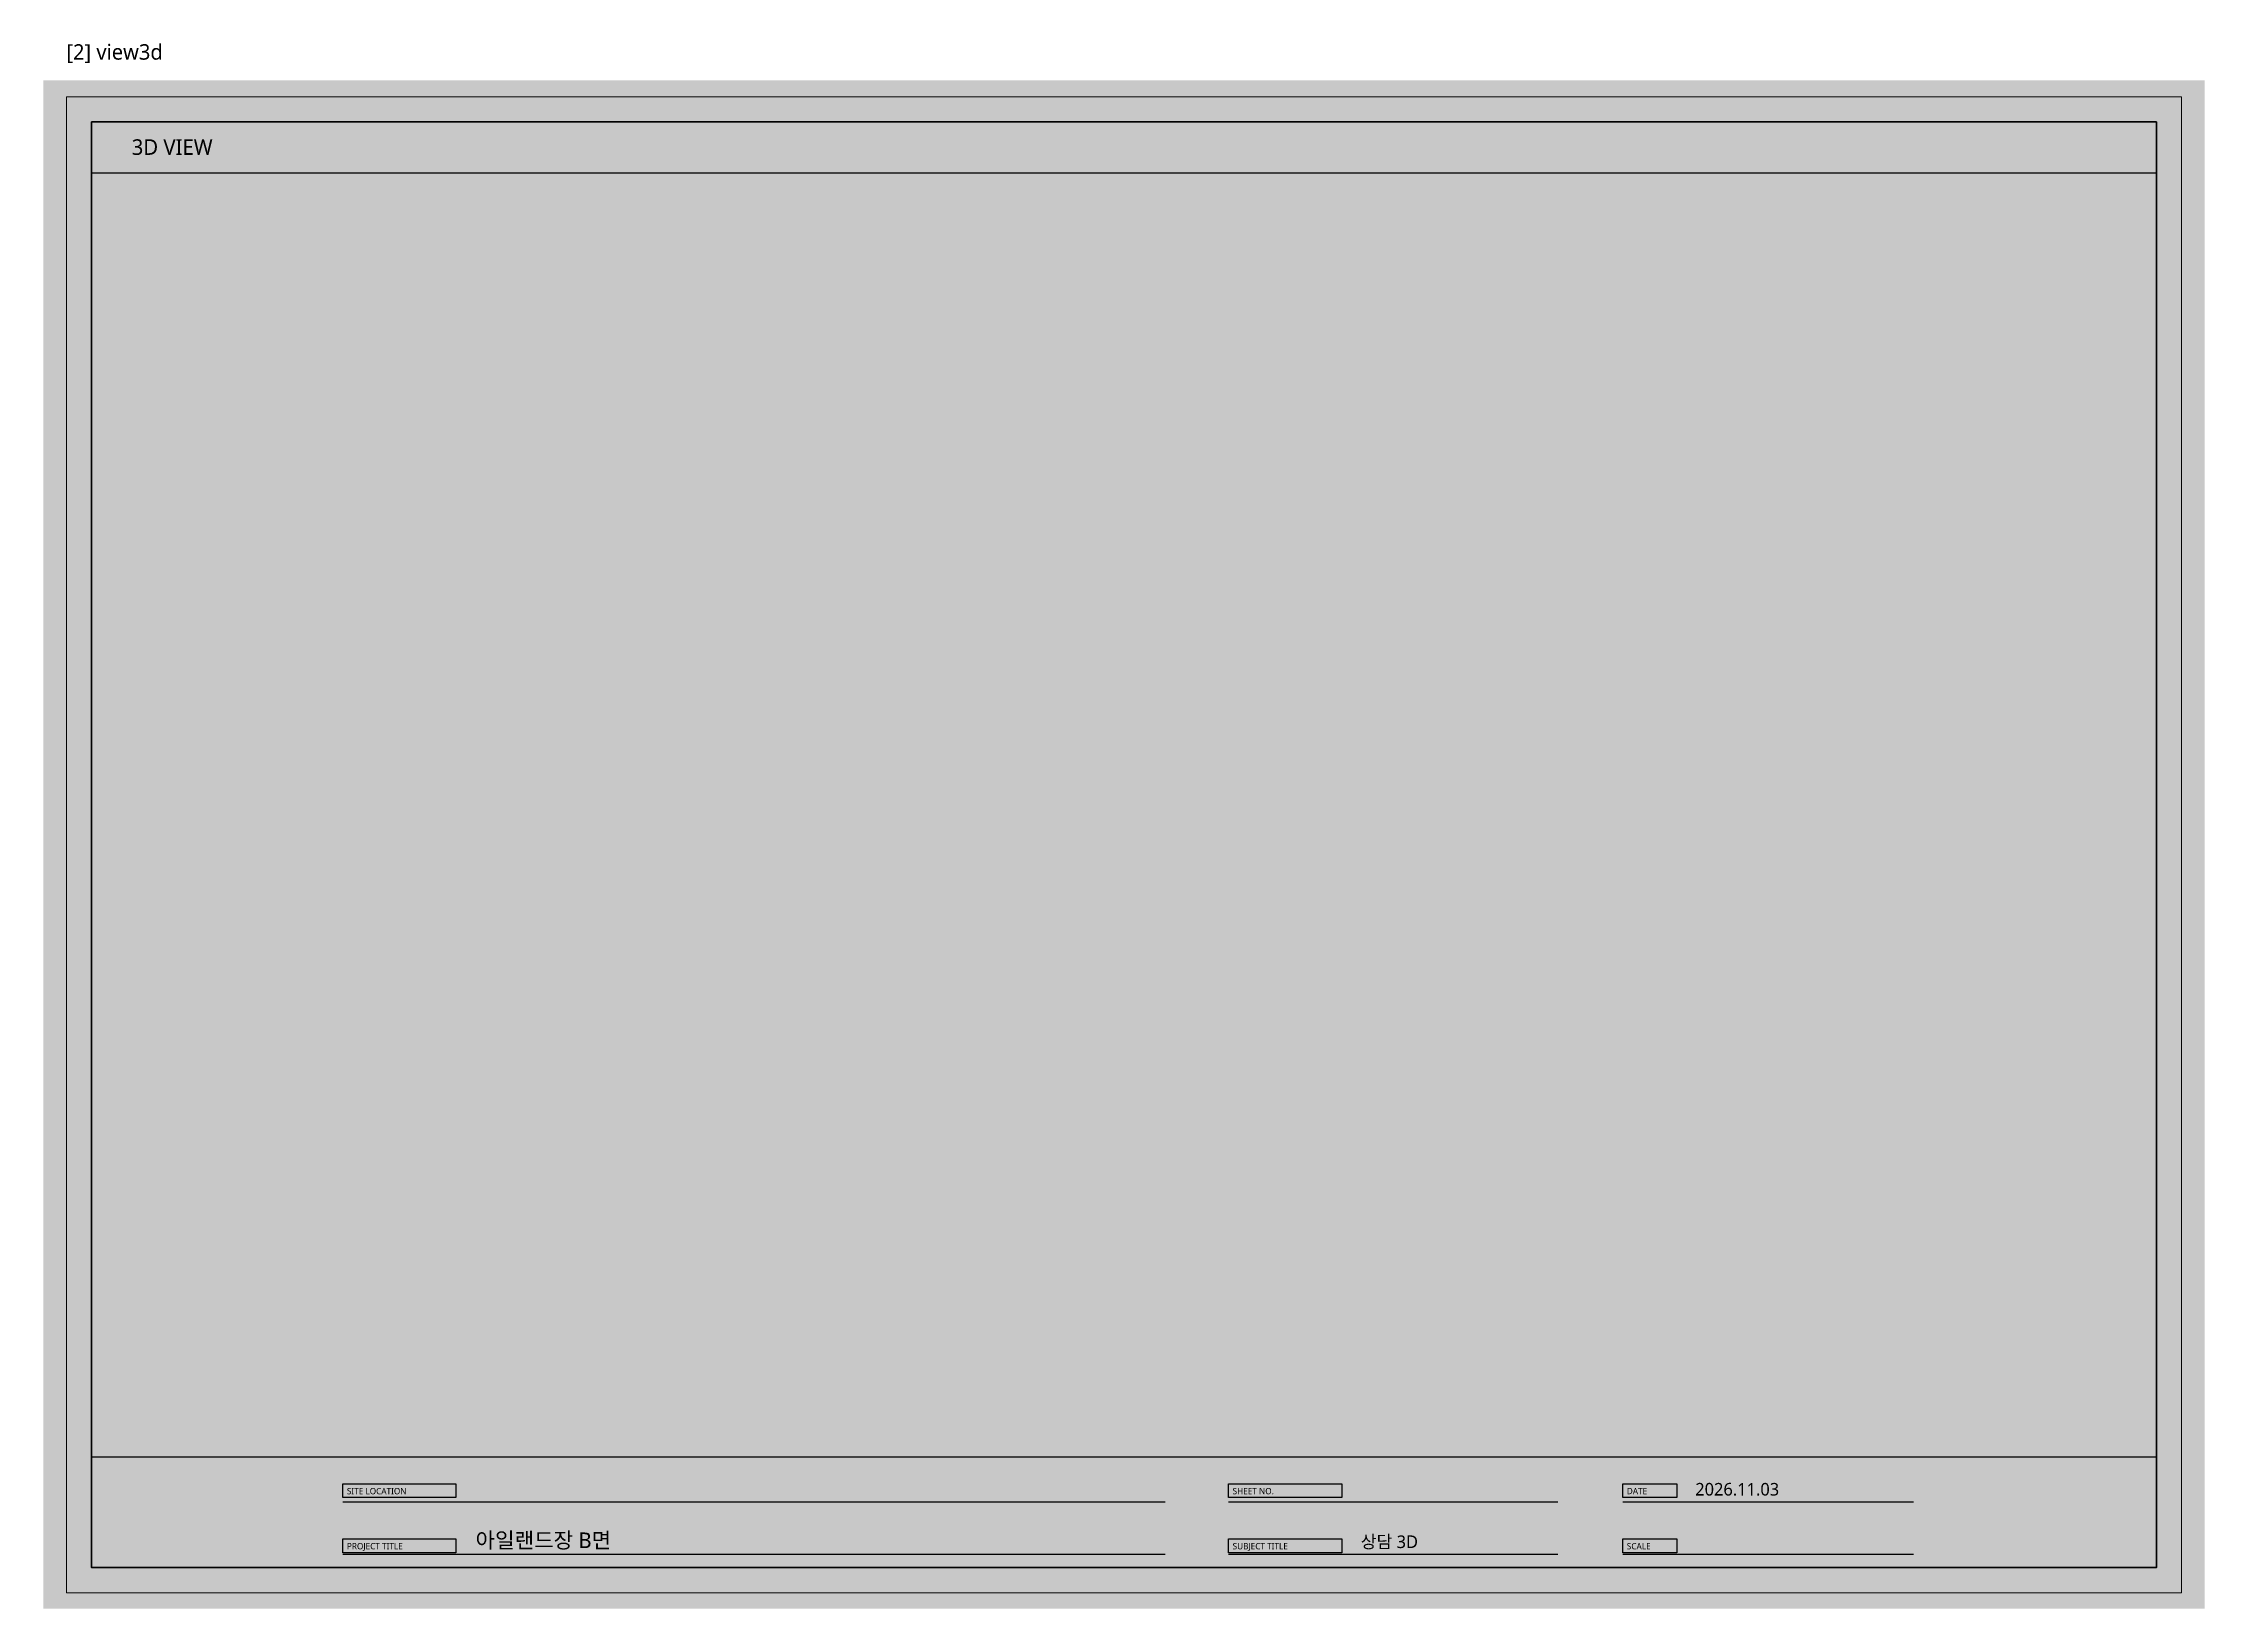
# Model space of a CAD drawing. Header units: millimetres. Extents: x 0 to 3420, y 0 to 304.
# Drawn here: x 500 to 920, y 0 to 304.2 of the extents above; entities that cross this region are included whole.
import ezdxf

# ---------------------------------------------------------------- set-up
doc = ezdxf.new("R2010")
doc.units = ezdxf.units.MM
for name, color, linetype, lineweight, true_color in [('BG', 7, 'Continuous', 0, 0xffffff), ('FRAME', 7, 'Continuous', 100, 0x000000), ('OUTLINE', 7, 'Continuous', 25, 0x000000), ('SHEET_FRAME_INFO', 7, 'Continuous', 0, 0x5a5a5a), ('TEXT', 7, 'Continuous', 13, 0x000000)]:
    doc.layers.add(name, color=color, linetype=linetype, lineweight=lineweight, true_color=true_color)
doc.styles.add('MALGUN', font='malgun.ttf')

msp = doc.modelspace()

# ---------------------------------------------------------------- linework, layer by layer
at = {"layer": 'BG', "lineweight": 0, "true_color": 0xffffff}
msp.add_solid([(500, 0), (920, 0), (500, 297), (920, 297)], dxfattribs=at)
at = {"layer": 'FRAME', "lineweight": 25, "true_color": 0x000000}
for p, q in [((509.4, 279), (910.6, 279)), ((509.4, 29.5), (910.6, 29.5))]:
    msp.add_line(p, q, dxfattribs=at)
at = {"layer": 'FRAME', "lineweight": 13, "true_color": 0x000000}
msp.add_lwpolyline([(504.5, 293.8), (915.5, 293.8), (915.5, 3.1), (504.5, 3.1)], close=True, dxfattribs=at)
at = {"layer": 'FRAME', "lineweight": 100, "true_color": 0x000000}
msp.add_lwpolyline([(509.4, 288.9), (910.6, 288.9), (910.6, 8), (509.4, 8)], close=True, dxfattribs=at)
at = {"layer": 'FRAME', "lineweight": 0, "true_color": 0x555555}
for points in [[(558.2, 24.3), (580.2, 24.3), (558.2, 21.6), (580.2, 21.6)], [(730.3, 24.3), (752.3, 24.3), (730.3, 21.6), (752.3, 21.6)], [(806.9, 24.3), (817.4, 24.3), (806.9, 21.6), (817.4, 21.6)], [(558.2, 13.6), (580.2, 13.6), (558.2, 10.9), (580.2, 10.9)], [(730.3, 13.6), (752.3, 13.6), (730.3, 10.9), (752.3, 10.9)], [(806.9, 13.6), (817.4, 13.6), (806.9, 10.9), (817.4, 10.9)]]:
    msp.add_solid(points, dxfattribs=at)
at = {"layer": 'OUTLINE', "lineweight": 25, "true_color": 0x000000}
for p, q in [((558.2, 20.8), (718, 20.8)), ((730.3, 20.8), (794.3, 20.8)), ((806.9, 20.8), (863.4, 20.8)), ((558.2, 10.6), (718, 10.6)), ((730.3, 10.6), (794.3, 10.6)), ((806.9, 10.6), (863.4, 10.6))]:
    msp.add_line(p, q, dxfattribs=at)
for points in [[(558.2, 24.3), (580.2, 24.3), (580.2, 21.6), (558.2, 21.6)], [(730.3, 24.3), (752.3, 24.3), (752.3, 21.6), (730.3, 21.6)], [(806.9, 24.3), (817.4, 24.3), (817.4, 21.6), (806.9, 21.6)], [(558.2, 13.6), (580.2, 13.6), (580.2, 10.9), (558.2, 10.9)], [(730.3, 13.6), (752.3, 13.6), (752.3, 10.9), (730.3, 10.9)], [(806.9, 13.6), (817.4, 13.6), (817.4, 10.9), (806.9, 10.9)]]:
    msp.add_lwpolyline(points, close=True, dxfattribs=at)

# ---------------------------------------------------------------- texts
at = {"layer": 'SHEET_FRAME_INFO', "true_color": 0x5a5a5a, "style": 'MALGUN'}
msp.add_text('[2] view3d', height=3, dxfattribs=at).set_placement((504.5, 301))
at = {"layer": 'TEXT', "true_color": 0x000000, "style": 'MALGUN'}
for s, height, p in [('3D VIEW', 3.024, (517.2, 282.5)), ('2026.11.03', 2.448, (821, 22)), ('아일랜드장 B면', 3.024, (584, 11.8)), ('상담 3D', 2.448, (756, 11.8))]:
    msp.add_text(s, height=height, dxfattribs=at).set_placement(p)
at = {"layer": 'TEXT', "true_color": 0xffffff, "style": 'MALGUN'}
for s, p in [('SITE LOCATION', (559, 22.25)), ('SHEET NO.', (731.1, 22.25)), ('DATE', (807.7, 22.25)), ('PROJECT TITLE', (559, 11.55)), ('SUBJECT TITLE', (731.1, 11.55)), ('SCALE', (807.7, 11.55))]:
    msp.add_text(s, height=1.224, dxfattribs=at).set_placement(p)

doc.saveas('drawing.dxf')
